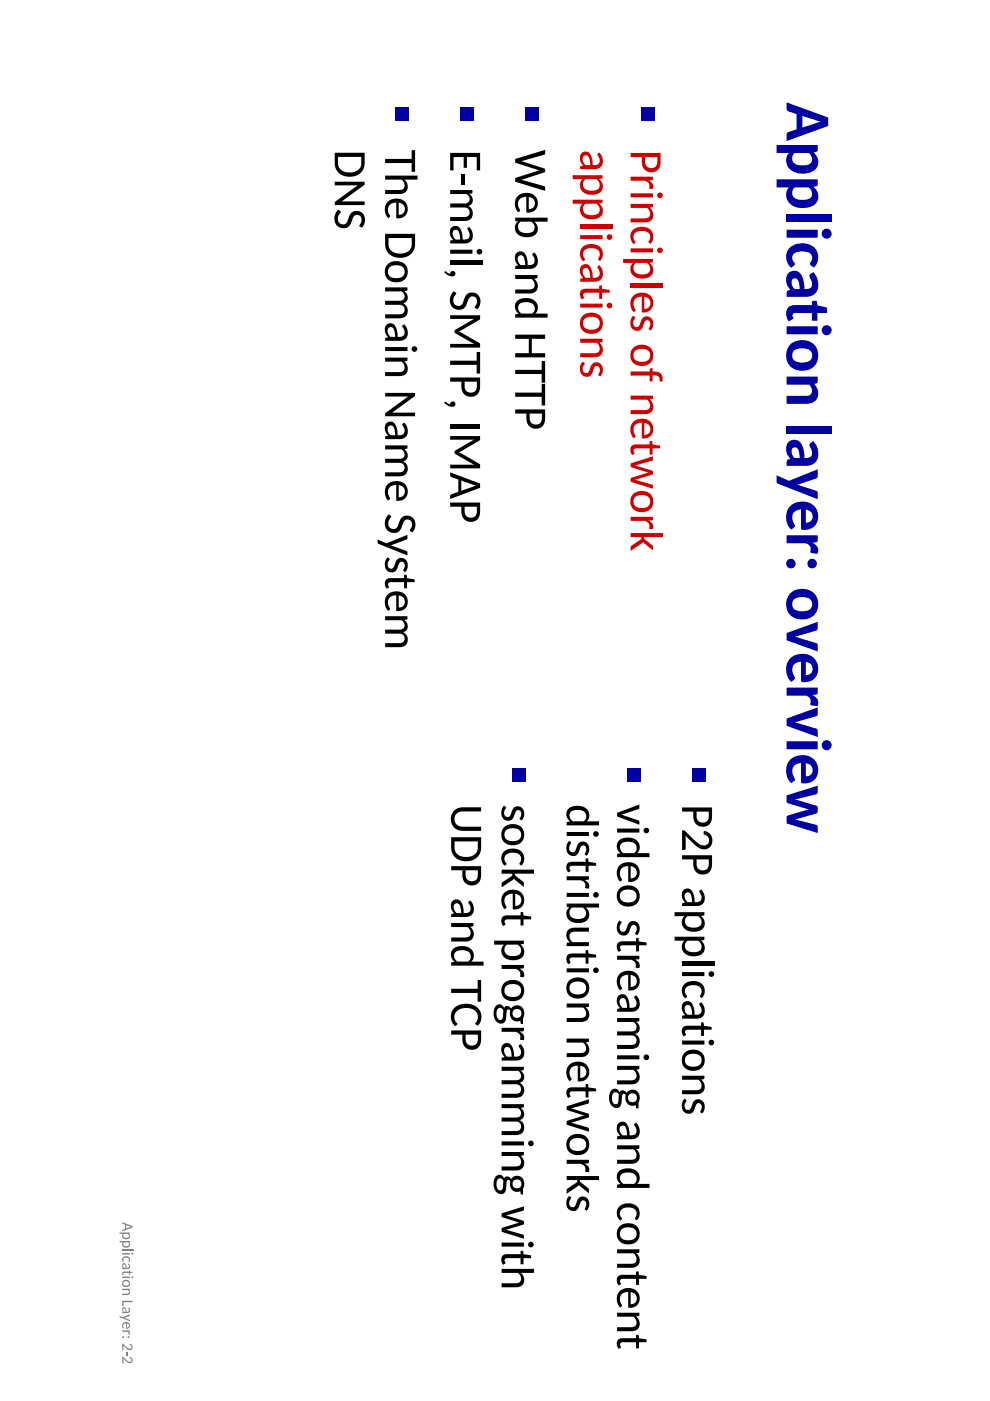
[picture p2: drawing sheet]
<svg xmlns="http://www.w3.org/2000/svg" width="210mm" height="297mm" viewBox="0 0 210 297" stroke-linecap="round" stroke-linejoin="round" font-family="sans-serif">
<g fill="#0000a3">
<path d="M166.8 45.4h9.5v1.7h-9.5z"/>
<path d="M167.4 52.6a4 4 0 0 1 5.7 .4 3 3 0 0 1-.6 3.7l-.6-.4a.58 .58 0 0 1 .2-1 1.34 1.34 0 0 0-1.4-1.9 2.44 2.44 0 0 0-2.7 .9 2.25 2.25 0 0 0 .5 1.7l-.7 .8a2.97 2.97 0 0 1-.4-4.2z"/>
<path d="M167.2 65.1l.9-.4h4l.1-.8 1-.1 .2 1 1.7 .3 .3 .4v.9h-2.1v1.6h-1.2v-1.6h-3.5a.69 .69 0 0 0-.4 1.1l-.9 .7a2.43 2.43 0 0 1-.1-3.1z"/>
<path d="M166.8 79.8h6.6l-.1 1.4-.7 .2a2.36 2.36 0 0 1 .7 2.7 2.36 2.36 0 0 1-2.3 1.5h-4.2v-1.7h4.2a1.2 1.2 0 0 0 1.2-.8 1.2 1.2 0 0 0-.5-1.4l-.2-.2h-4.7z"/>
<path d="M166.8 90.2h9.5v1.7h-9.5z"/>
<path d="M164.6 100.8l2.7 1.1 6.1-2.4v1.5l-.2 .4-4.1 1.4 4.1 1.3 .2 .4v1.3l-8.6-3.3-.1-.3z"/>
<path d="M166.8 113.5h6.6v1a.41 .41 0 0 1-.4 .5l-.7 .1a1.67 1.67 0 0 1 1 2.3l-1.3-.1a.63 .63 0 0 1-.1-.9 1.26 1.26 0 0 0-1-1.2h-4.1z"/>
<path d="M166.8 134.2l6.6-2.4v1.4l-.2 .4-4.7 1.4 4.7 1.4 .2 .4v1.3l-6.6-2.3z"/>
<path d="M166.8 145.8h6.6v1a.41 .41 0 0 1-.4 .5l-.7 .1a1.67 1.67 0 0 1 1 2.3l-1.3-.1a.63 .63 0 0 1-.1-.9 1.26 1.26 0 0 0-1-1.2h-4.1z"/>
<path d="M166.8 152.3l6.6-2.3v1.4l-.2 .4-4.7 1.3 4.7 1.4 .2 .4v1.4l-6.6-2.4z"/>
<path d="M166.8 168.6l6.6-2v1.3l-.2 .4-4.7 1.2 4.7 1.4 .2 .4-.1 1-4.8 1.5 4.7 1.2 .2 .3v1.3l-6.6-2v-1.4l.1-.2 4.6-1.4-4.6-1.4-.1-.3z"/>
<path d="M135.9 22.8h2.8v2.9h-2.8z"/>
<path d="M166.8 21.7l8.8 3.2v1.8l-8.8 3.2 .1-1.7 2-.8v-3.2l-2-.8zM170.1 24.6v2.4l3.9-1.2z"/>
<path d="M164.6 30.7h8.8l-.1 1.3-.8 .3a2.45 2.45 0 0 1 .9 2.9 2.45 2.45 0 0 1-2.5 1.6 3.4 3.4 0 0 1-4.2-2.5l.1-.9 .5-1h-2.7zM168.3 32.6a1.5 1.5 0 0 0-.1 1.8 1.5 1.5 0 0 0 1.6 .7 2.09 2.09 0 0 0 2.3-.9 1.63 1.63 0 0 0-.7-1.8h-2.9z"/>
<path d="M164.6 38h8.8l-.1 1.4-.8 .2a2.45 2.45 0 0 1 .9 2.9 2.45 2.45 0 0 1-2.5 1.6 3.4 3.4 0 0 1-4.2-2.5l.1-.9 .5-1h-2.7zM168.3 39.9a1.5 1.5 0 0 0-.1 1.8 1.5 1.5 0 0 0 1.6 .7 2.09 2.09 0 0 0 2.3-.9 1.63 1.63 0 0 0-.7-1.8h-2.9z"/>
<path d="M166.8 48.7h6.6v1.7h-6.6zM174.2 49.5a1.06 1.06 0 0 1 2.1 0 1.06 1.06 0 0 1-2.1 0z"/>
<path d="M167.1 57.9a1.83 1.83 0 0 1 2-.4 1.83 1.83 0 0 1 1.2 1.6l.3 2.2a1.31 1.31 0 0 0 1.5-.7 1.31 1.31 0 0 0-.3-1.6l-.2-.5 .1-.3 .8-.5a3.3 3.3 0 0 1 0 4.8l-1.3 .4h-4.4v-1.1l.8-.3a2.73 2.73 0 0 1-.5-3.6zM168 59.2a1.68 1.68 0 0 0 .5 2.1h1.1l-.1-.6a1.32 1.32 0 0 0-1.2-1.7z"/>
<path d="M166.8 69.2h6.6v1.7h-6.6zM174.2 70a1.06 1.06 0 0 1 2.1 0 1.06 1.06 0 0 1-2.1 0z"/>
<path d="M167.6 73a3.5 3.5 0 0 1 3.9-.7 3.5 3.5 0 0 1 2 3.4 3.5 3.5 0 0 1-5.9 2 3.5 3.5 0 0 1 0-4.7zM168.3 74.4a1.49 1.49 0 0 0-.2 1.7 1.49 1.49 0 0 0 1.5 .7 2.04 2.04 0 0 0 2.6-1.1 1.48 1.48 0 0 0-1.6-1.8h-1.4z"/>
<path d="M167.1 93.8a1.83 1.83 0 0 1 2-.5 1.83 1.83 0 0 1 1.2 1.6l.3 2.2a1.31 1.31 0 0 0 1.5-.6 1.31 1.31 0 0 0-.3-1.6l-.2-.6 .1-.3 .8-.5a3.3 3.3 0 0 1 0 4.8l-1.3 .5h-4.4v-1.2l.8-.3a2.73 2.73 0 0 1-.5-3.5zM168 95.1a1.68 1.68 0 0 0 .5 2h1.1l-.1-.6a1.32 1.32 0 0 0-1.2-1.6z"/>
<path d="M167.6 107.3a3.4 3.4 0 0 1 3.7-.8 3.4 3.4 0 0 1 2.2 3 2.69 2.69 0 0 1-3.6 2.7l-.1-4.2a1.87 1.87 0 0 0-1.7 1.1 1.87 1.87 0 0 0 .4 2.1v.5l-.7 .6a3.7 3.7 0 0 1-.2-5zM170.8 108.1v2.7a1.4 1.4 0 0 0 1.5-1.4 1.4 1.4 0 0 0-1.5-1.3z"/>
<path d="M166.7 119.5a1.01 1.01 0 0 1 2 0 1.01 1.01 0 0 1-2 0zM171.2 119.5a1.01 1.01 0 0 1 2 0 1.01 1.01 0 0 1-2 0z"/>
<path d="M167.6 125.8a3.5 3.5 0 0 1 3.9-.7 3.5 3.5 0 0 1 2 3.4 3.5 3.5 0 0 1-5.9 2 3.5 3.5 0 0 1 0-4.7zM168.3 127.2a1.49 1.49 0 0 0-.2 1.6 1.49 1.49 0 0 0 1.5 .8 2.04 2.04 0 0 0 2.6-1.1 1.48 1.48 0 0 0-1.6-1.9l-1.4 .1z"/>
<path d="M167.6 139.6a3.4 3.4 0 0 1 3.7-.9 3.4 3.4 0 0 1 2.2 3.1 2.69 2.69 0 0 1-3.6 2.6l-.1-4.1a1.87 1.87 0 0 0-1.7 1.1 1.87 1.87 0 0 0 .4 2.1v.5l-.7 .6a3.7 3.7 0 0 1-.2-5zM170.8 140.3v2.8a1.4 1.4 0 0 0 1.5-1.4 1.4 1.4 0 0 0-1.5-1.4z"/>
<path d="M166.8 157.2h6.6v1.7h-6.6zM174.2 158a1.06 1.06 0 0 1 2.1 0 1.06 1.06 0 0 1-2.1 0z"/>
<path d="M167.6 161a3.4 3.4 0 0 1 3.7-.8 3.4 3.4 0 0 1 2.2 3.1 2.69 2.69 0 0 1-3.6 2.6l-.1-4.1a1.87 1.87 0 0 0-1.7 1.1 1.87 1.87 0 0 0 .4 2.1v.4l-.7 .7a3.7 3.7 0 0 1-.2-5.1zM170.8 161.8v2.8a1.4 1.4 0 0 0 1.5-1.4 1.4 1.4 0 0 0-1.5-1.4z"/>
</g>
<g fill="#c00">
<path d="M133.7 37.5h4.7v.6l-.9 .2a1.29 1.29 0 0 1 .9 1.8l-.6-.1-.2-.2a1.15 1.15 0 0 0-.9-1.5h-3z"/>
<path d="M133.7 43.2h4.7v.7l-.6 .1a1.69 1.69 0 0 1 .7 2 1.69 1.69 0 0 1-1.8 1.2h-3v-.9h3a1.17 1.17 0 0 0 1.1-.9 1.17 1.17 0 0 0-.6-1.3h-3.5z"/>
<path d="M134.1 48.9a2.72 2.72 0 0 1 4.3 .7 2.09 2.09 0 0 1-.5 2.1l-.4-.3a1.7 1.7 0 0 0-.1-2.1 2.19 2.19 0 0 0-3 .6 1.59 1.59 0 0 0 .4 1.4l-.4 .4a2.12 2.12 0 0 1-.3-2.8z"/>
<path d="M133.7 60.1h6.9v.9h-6.9z"/>
<path d="M134.2 67l.3 .2a.45 .45 0 0 1-.1 .7 .86 .86 0 0 0-.1 1.1 .86 .86 0 0 0 1 .3l.5-.9a1.4 1.4 0 0 1 1.7-1.3 1.4 1.4 0 0 1 1 1.9l-.5 1.1-.4-.4a1.11 1.11 0 0 0-.4-1.8 1.95 1.95 0 0 0-1 1.5 1.44 1.44 0 0 1-1.8 .6 1.44 1.44 0 0 1-.7-1.8z"/>
<path d="M133.7 78.8h4l.1-.6 .2-.1h.4v.7a1.63 1.63 0 0 1 1.7 .4 1.63 1.63 0 0 1 .3 1.7l-.5-.1a.93 .93 0 0 0-1.1-1.2h-.4v1.3h-.7v-1.3h-4z"/>
<path d="M133.7 83.9h4.7v.6l-.6 .2a1.69 1.69 0 0 1 .7 2 1.69 1.69 0 0 1-1.8 1.1h-3v-.8h3a1.17 1.17 0 0 0 1.1-1 1.17 1.17 0 0 0-.6-1.3h-3.5z"/>
<path d="M134 94.5l.9-.3h2.8l.1-.6 .5-.1 .1 .7 1.4 .2 .2 .2v.5h-1.6v1.3h-.7v-1.3h-2.8a.67 .67 0 0 0-.4 1.1l-.4 .3a1.54 1.54 0 0 1-.1-2z"/>
<path d="M133.7 98.2l4.7-1.4-.1 .8-3.7 1.1 3.8 1.2v.6l-.1 .1-3.7 1.1 3.7 1.1 .1 .8-4.7-1.5v-.6l.2-.2 3.6-1.1-3.6-1.1-.2-.2z"/>
<path d="M133.7 109.6h4.7v.7l-.9 .1a1.29 1.29 0 0 1 .9 1.8l-.6-.1-.2-.2a1.15 1.15 0 0 0-.9-1.5h-3z"/>
<path d="M133.7 113h6.9v.9h-4.1l.1 .4 1.8 1.4v1l-2.1-1.8-2.6 1.9 .1-1 2-1.4 .2-.3v-.2h-2.3z"/>
<path d="M123 47.6h6.9v.8h-6.9z"/>
<path d="M123.4 52.5a2.72 2.72 0 0 1 4.3 .7 2.09 2.09 0 0 1-.5 2.1l-.4-.3a1.7 1.7 0 0 0-.1-2.1 2.19 2.19 0 0 0-3 .6 1.59 1.59 0 0 0 .4 1.5l-.4 .4a2.12 2.12 0 0 1-.3-2.9z"/>
<path d="M123.3 61.5l.9-.3h2.8l.1-.6 .5-.1 .1 .7 1.4 .2 .2 .2v.5h-1.6v1.3h-.7v-1.3h-2.8a.67 .67 0 0 0-.4 1.1l-.4 .3a1.54 1.54 0 0 1-.1-2z"/>
<path d="M123 71.8h4.7v.7l-.6 .1a1.69 1.69 0 0 1 .7 2 1.69 1.69 0 0 1-1.8 1.1h-3v-.8h3a1.17 1.17 0 0 0 1.1-.9 1.17 1.17 0 0 0-.6-1.3h-3.5z"/>
<path d="M123.5 76.7l.3 .2a.45 .45 0 0 1-.1 .7 .86 .86 0 0 0-.1 1.1 .86 .86 0 0 0 1 .3l.5-.8a1.4 1.4 0 0 1 1.7-1.4 1.4 1.4 0 0 1 1 1.9l-.5 1.1-.4-.3a1.11 1.11 0 0 0-.4-1.9 1.95 1.95 0 0 0-1 1.6 1.44 1.44 0 0 1-1.8 .5 1.44 1.44 0 0 1-.7-1.8z"/>
<path d="M133.7 32.4h6.4v1.8a2.01 2.01 0 0 1-2 2.3 2.01 2.01 0 0 1-2-2.3v-.9h-2.4zM136.8 33.3v.9a1.3 1.3 0 0 0 1.3 1.4 1.3 1.3 0 0 0 1.3-1.4v-.9z"/>
<path d="M133.7 41h4.7v.8h-4.7zM139.3 41.4a.6 .6 0 0 1 1.2 0 .6 .6 0 0 1-1.2 0z"/>
<path d="M133.7 52.7h4.7v.8h-4.7zM139.3 53.1a.6 .6 0 0 1 1.2 0 .6 .6 0 0 1-1.2 0z"/>
<path d="M132.1 54.9h6.3v.7l-.7 .1a1.84 1.84 0 0 1 .7 2.2 1.84 1.84 0 0 1-2 1.2 2.12 2.12 0 0 1-2.2-.7 2.12 2.12 0 0 1-.3-2.3l.3-.4h-2.1zM134.7 55.9a1.4 1.4 0 0 0-.2 1.7 1.4 1.4 0 0 0 1.6 .6 1.29 1.29 0 0 0 1.4-.4 1.29 1.29 0 0 0 .2-1.5l-.6-.6h-2.2z"/>
<path d="M134.3 62.7a2.45 2.45 0 0 1 2.9-.5 2.45 2.45 0 0 1 1.3 2.6 1.87 1.87 0 0 1-2.4 1.4v-3.3a1.68 1.68 0 0 0-1.7 1 1.68 1.68 0 0 0 .4 1.9l-.4 .4a2.57 2.57 0 0 1-.1-3.5zM136.6 62.9v2.6a1.29 1.29 0 0 0 1.3-1.3 1.29 1.29 0 0 0-1.3-1.3z"/>
<path d="M134.3 73.7a2.46 2.46 0 0 1 3-.3 2.46 2.46 0 0 1 1 2.9 2.57 2.57 0 0 1-2.4 1.3 2.57 2.57 0 0 1-2.2-1.6 2.34 2.34 0 0 1 .6-2.3zM134.6 74.4a1.41 1.41 0 0 0-.1 1.7 1.41 1.41 0 0 0 1.6 .6 1.42 1.42 0 0 0 1.8-1.4 1.42 1.42 0 0 0-1.8-1.3l-1 .1z"/>
<path d="M134.3 89.4a2.45 2.45 0 0 1 2.9-.4 2.45 2.45 0 0 1 1.3 2.5 1.87 1.87 0 0 1-2.4 1.4v-3.3a1.68 1.68 0 0 0-1.7 1 1.68 1.68 0 0 0 .4 1.9l-.4 .4a2.57 2.57 0 0 1-.1-3.5zM136.6 89.6v2.6a1.29 1.29 0 0 0 1.3-1.3 1.29 1.29 0 0 0-1.3-1.3z"/>
<path d="M134.3 104.7a2.46 2.46 0 0 1 3-.3 2.46 2.46 0 0 1 1 2.9 2.57 2.57 0 0 1-2.4 1.3 2.57 2.57 0 0 1-2.2-1.6 2.34 2.34 0 0 1 .6-2.3zM134.6 105.4a1.41 1.41 0 0 0-.1 1.7 1.41 1.41 0 0 0 1.6 .6 1.42 1.42 0 0 0 1.8-1.4 1.42 1.42 0 0 0-1.8-1.3l-1 .1z"/>
<path d="M123.3 32.5a1.27 1.27 0 0 1 1.3-.3 1.27 1.27 0 0 1 .8 1.1l.3 1.7a1.2 1.2 0 0 0 1.4-.6 1.2 1.2 0 0 0-.4-1.5v-.3l.4-.2a1.94 1.94 0 0 1 .7 2 1.94 1.94 0 0 1-1.5 1.4h-3.3l.1-.5 .6-.2a1.99 1.99 0 0 1-.4-2.6zM123.7 33.2a1.49 1.49 0 0 0 .5 1.8h.9v-.3a1.47 1.47 0 0 0-.9-1.8z"/>
<path d="M121.4 37.1h6.3v.7l-.7 .1a1.84 1.84 0 0 1 .7 2.3 1.84 1.84 0 0 1-2 1.1 2.12 2.12 0 0 1-2.2-.7 2.12 2.12 0 0 1-.3-2.3l.3-.3h-2.1zM124 38.1a1.4 1.4 0 0 0-.2 1.7 1.4 1.4 0 0 0 1.6 .6 1.29 1.29 0 0 0 1.5-.4 1.29 1.29 0 0 0 .1-1.5l-.6-.5h-2.2z"/>
<path d="M121.4 42.3h6.3v.7l-.7 .2a1.84 1.84 0 0 1 .7 2.2 1.84 1.84 0 0 1-2 1.1 2.12 2.12 0 0 1-2.2-.7 2.12 2.12 0 0 1-.3-2.3l.3-.3h-2.1zM124 43.3a1.4 1.4 0 0 0-.2 1.7 1.4 1.4 0 0 0 1.6 .6 1.29 1.29 0 0 0 1.5-.4 1.29 1.29 0 0 0 .1-1.5l-.6-.5h-2.2z"/>
<path d="M123 49.8h4.7v.9h-4.7zM128.6 50.3a.6 .6 0 0 1 1.2 0 .6 .6 0 0 1-1.2 0z"/>
<path d="M123.3 56.4a1.27 1.27 0 0 1 1.3-.3 1.27 1.27 0 0 1 .8 1.1l.3 1.7a1.2 1.2 0 0 0 1.4-.7 1.2 1.2 0 0 0-.4-1.5v-.2l.4-.3a1.94 1.94 0 0 1 .7 2 1.94 1.94 0 0 1-1.5 1.5h-3.3l.1-.5 .6-.2a1.99 1.99 0 0 1-.4-2.6zM123.7 57a1.49 1.49 0 0 0 .5 1.9h.9v-.4a1.47 1.47 0 0 0-.9-1.7z"/>
<path d="M123 64.4h4.7v.8h-4.7zM128.6 64.8a.6 .6 0 0 1 1.2 0 .6 .6 0 0 1-1.2 0z"/>
<path d="M123.6 66.9a2.46 2.46 0 0 1 3.1-.3 2.46 2.46 0 0 1 .9 2.9 2.57 2.57 0 0 1-2.4 1.3 2.57 2.57 0 0 1-2.2-1.6 2.34 2.34 0 0 1 .6-2.3zM123.9 67.6a1.41 1.41 0 0 0-.1 1.7 1.41 1.41 0 0 0 1.6 .6 1.42 1.42 0 0 0 1.8-1.4 1.42 1.42 0 0 0-1.8-1.3l-1 .1z"/>
</g>
<path d="M111.4 22.8h2.9v2.9h-2.9z" fill="#0000a3"/>
<g fill="#000">
<path d="M109.2 33.7l6.4-1.9-.1 1-5 1.4 4.9 1.5a.52 .52 0 0 1 0 .9l-4.9 1.5 4.9 1.4 .2 .2v.8l-6.4-2v-.8l5.2-1.6-5.2-1.6zM109.2 58.3h4.8l-.1 .7-.6 .1a1.69 1.69 0 0 1 .7 2 1.69 1.69 0 0 1-1.8 1.1h-3v-.8h3a1.17 1.17 0 0 0 1.2-.9 1.17 1.17 0 0 0-.7-1.3h-3.5zM109.2 71h6.4v.8h-2.8v3.1h2.8v.9h-6.4v-.9h2.9v-3.1h-2.9zM109.2 78.4h5.6v-1.8h.8v4.6h-.8v-1.9h-5.6zM109.2 83.2h5.6v-1.8h.8v4.6h-.8v-1.9h-5.6z"/>
<path d="M109.2 46.1h6.9v.9h-2.8a1.86 1.86 0 0 1 .6 2.3 1.86 1.86 0 0 1-2.2 1 2.05 2.05 0 0 1-2.1-.8 2.05 2.05 0 0 1-.1-2.2l.3-.3-.5-.2zM110.2 47.2a1.33 1.33 0 0 0-.3 1.4 1.33 1.33 0 0 0 1.4 .8 1.53 1.53 0 0 0 2.1-1.2l-.2-.7-.5-.5h-2.3z"/>
<path d="M109.5 53.7a1.27 1.27 0 0 1 1.3-.3 1.27 1.27 0 0 1 .9 1.1l.2 1.7a1.2 1.2 0 0 0 1.4-.7 1.2 1.2 0 0 0-.4-1.5v-.2l.4-.3a1.94 1.94 0 0 1 .8 2 1.94 1.94 0 0 1-1.6 1.5h-3.3l.1-.5 .6-.2a1.99 1.99 0 0 1-.4-2.6zM109.9 54.3a1.49 1.49 0 0 0 .5 1.9h1l-.1-.4a1.47 1.47 0 0 0-.8-1.7z"/>
<path d="M109.8 41.5a2.45 2.45 0 0 1 2.9-.4 2.45 2.45 0 0 1 1.3 2.5 1.87 1.87 0 0 1-2.4 1.4v-3.3a1.68 1.68 0 0 0-1.7 1 1.68 1.68 0 0 0 .4 1.9l-.4 .4a2.57 2.57 0 0 1-.1-3.5zM112.1 41.8v2.5a1.29 1.29 0 0 0 1.3-1.3 1.29 1.29 0 0 0-1.3-1.2z"/>
<path d="M109.6 63.8a3 3 0 0 1 4.3 .6 1.8 1.8 0 0 1-.4 2.1h2.6v.8h-6.9l.1-.6 .7-.2a1.83 1.83 0 0 1-.4-2.7zM110.1 64.5a1.34 1.34 0 0 0 .5 2h2.2a1.38 1.38 0 0 0 .4-1.8 1.38 1.38 0 0 0-1.6-.6h-.8z"/>
<path d="M109.2 86.8h6.4v1.8a2.01 2.01 0 0 1-2 2.3 2.01 2.01 0 0 1-2-2.3v-.9h-2.4zM112.3 87.7v.9a1.3 1.3 0 0 0 1.3 1.4 1.3 1.3 0 0 0 1.3-1.4v-.9z"/>
</g>
<path d="M97.6 22.8h2.9v2.9h-2.9z" fill="#0000a3"/>
<g fill="#000">
<path d="M97.9 36.9h.7v2.3h-.7zM95.4 32.4h6.4v3.7h-.7v-2.8h-2.1v2.3h-.7v-2.3h-2.1v2.8h-.8zM95.4 40.3h4.8l-.1 .6-.6 .2a1.44 1.44 0 0 1 .7 1.4 1.44 1.44 0 0 1-.9 1.2 1.66 1.66 0 0 1 .9 1.9 1.66 1.66 0 0 1-1.7 1.3h-3.1v-.9h3.1a1.01 1.01 0 0 0 1.1-1 1.01 1.01 0 0 0-1.1-1h-3.1v-.9h3.1a1.05 1.05 0 0 0 1-.7 1.05 1.05 0 0 0-.5-1.3h-3.6zM94.3 57.6l.2-.1 .9 .6a.57 .57 0 0 1 .6-.6 .57 .57 0 0 1 .6 .6 .57 .57 0 0 1-.7 .5l-1.2-.4-.5-.5zM95.4 55.2h6.9v.9h-6.9zM95.4 66.8h6.4l-.1 .9-4.4 2.6 4.4 2.5 .1 .9h-6.4v-.8h5.1l-3.9-2.2-.2-.3 .2-.5 3.9-2.3h-5.1zM96 61.9l.2-.1 .4 .2a.4 .4 0 0 1-.2 .7 1.19 1.19 0 0 0-.1 1.7 1.19 1.19 0 0 0 1.6 .1l.1-.1a3.3 3.3 0 0 1 1.6-2.3 1.97 1.97 0 0 1 2.2 1.1 1.97 1.97 0 0 1-.6 2.4l-.4-.3a.79 .79 0 0 1 .3-.9 1.03 1.03 0 0 0-.7-1.5 1.03 1.03 0 0 0-1.2 1 1.94 1.94 0 0 1-2.5 1.7 1.94 1.94 0 0 1-1.2-2.8zM95.4 76.5h5.7v-1.9h.7v4.6h-.7v-1.8h-5.7zM95.4 90h6.4v.8h-6.4zM94.3 85.2h.2l.9 .5a.57 .57 0 0 1 .6-.6 .57 .57 0 0 1 .6 .7 .57 .57 0 0 1-.7 .5l-1.2-.4-.5-.5zM95.4 92.5h6.4l-.1 .8-4.4 2.6 4.4 2.5 .1 .9h-6.4v-.8h5.1l-3.9-2.2-.2-.3 .2-.5 3.9-2.3h-5.1z"/>
<path d="M95.7 48.3a1.27 1.27 0 0 1 1.3-.3 1.27 1.27 0 0 1 .9 1.1l.2 1.7a1.2 1.2 0 0 0 1.4-.7 1.2 1.2 0 0 0-.4-1.5v-.2l.4-.3a1.94 1.94 0 0 1 .8 2 1.94 1.94 0 0 1-1.6 1.5h-3.3l.1-.5 .6-.2a1.99 1.99 0 0 1-.4-2.6zM96.1 48.9a1.49 1.49 0 0 0 .5 1.9h1v-.4a1.47 1.47 0 0 0-.9-1.7z"/>
<path d="M95.4 52.9h4.8v.9h-4.8zM101.1 53.4a.6 .6 0 0 1 1.2 0 .6 .6 0 0 1-1.2 0z"/>
<path d="M95.4 80h6.4v1.9a2.01 2.01 0 0 1-2 2.2 2.01 2.01 0 0 1-2-2.2v-1h-2.4zM98.5 80.9v1a1.3 1.3 0 0 0 1.3 1.4 1.3 1.3 0 0 0 1.3-1.4v-1z"/>
<path d="M95.4 100.1l6.4 2.4v.9l-6.4 2.4 .2-.9 1.6-.6v-2.6l-1.6-.6zM97.8 101.9v2.2l3.2-1.1z"/>
<path d="M95.4 106.5h6.4v1.9a2.01 2.01 0 0 1-2 2.3 2.01 2.01 0 0 1-2-2.3v-1h-2.4zM98.5 107.4v1a1.3 1.3 0 0 0 1.3 1.4 1.3 1.3 0 0 0 1.3-1.4v-1z"/>
</g>
<path d="M83.8 22.8h2.9v2.9h-2.9z" fill="#0000a3"/>
<g fill="#000">
<path d="M71 38.5h6.3l-.1 .8-4.8 3.4h4.9v.8h-6.3l.1-.8 4.8-3.4h-4.9zM81.7 37.2h6.8v.9h-2.7a1.67 1.67 0 0 1 .6 1.9 1.67 1.67 0 0 1-1.7 1.1h-3v-.8h3a1.16 1.16 0 0 0 1.1-.9 1.16 1.16 0 0 0-.7-1.3h-3.4zM81.7 33.7h5.6v-1.9h.7v4.6h-.7v-1.8h-5.6zM71.5 44.6l.2-.1 .4 .2a.4 .4 0 0 1-.2 .7 1.19 1.19 0 0 0-.1 1.7 1.19 1.19 0 0 0 1.7 .2v-.2a3.3 3.3 0 0 1 1.6-2.3 1.97 1.97 0 0 1 2.2 1.1 1.97 1.97 0 0 1-.6 2.4l-.4-.2a.79 .79 0 0 1 .3-1 1.03 1.03 0 0 0-.7-1.5 1.03 1.03 0 0 0-1.2 1 1.94 1.94 0 0 1-2.5 1.7 1.94 1.94 0 0 1-1.2-2.7zM81.7 60.9h4.7l-.1 .7-.6 .1a1.44 1.44 0 0 1 .7 1.4 1.44 1.44 0 0 1-.9 1.2 1.66 1.66 0 0 1 .9 2 1.66 1.66 0 0 1-1.7 1.2h-3v-.9h3a1.01 1.01 0 0 0 1.1-1 1.01 1.01 0 0 0-1.1-1h-3v-.8h3a1.05 1.05 0 0 0 1.1-.8 1.05 1.05 0 0 0-.6-1.2h-3.5zM81.7 75.8h4.7l-.1 .7-.6 .1a1.69 1.69 0 0 1 .7 2 1.69 1.69 0 0 1-1.7 1.1h-3v-.8h3a1.17 1.17 0 0 0 1.1-.9 1.17 1.17 0 0 0-.7-1.3h-3.4zM81.7 94.4h4.7l-.1 .7-.6 .1a1.44 1.44 0 0 1 .7 1.4 1.44 1.44 0 0 1-.9 1.2 1.66 1.66 0 0 1 .9 1.9 1.66 1.66 0 0 1-1.7 1.3h-3v-.9h3a1.01 1.01 0 0 0 1.1-1 1.01 1.01 0 0 0-1.1-1h-3v-.8h3a1.05 1.05 0 0 0 1.1-.8 1.05 1.05 0 0 0-.6-1.2h-3.5zM81.7 83.3h6.3l-.1 .8-4.8 3.4h4.9v.8h-6.3l.1-.8 4.7-3.4h-4.8zM80.1 114.4l1.8 .8 4.5-1.8-.1 1-3.5 1.2 3.5 1.3 .1 .9-6.2-2.5zM82.2 109.2l.2-.1 .4 .2a.4 .4 0 0 1-.2 .7 1.19 1.19 0 0 0-.1 1.7 1.19 1.19 0 0 0 1.6 .1l.1-.1a3.3 3.3 0 0 1 1.6-2.3 1.97 1.97 0 0 1 2.2 1.1 1.97 1.97 0 0 1-.6 2.4l-.4-.3a.79 .79 0 0 1 .3-.9 1.03 1.03 0 0 0-.7-1.5 1.03 1.03 0 0 0-1.2 1 1.94 1.94 0 0 1-2.5 1.7 1.94 1.94 0 0 1-1.2-2.8zM81.9 122.9l.9-.3h2.9v-.7h.5l.1 .7 1.5 .2 .1 .2v.4h-1.6v1.3h-.6v-1.3h-2.8a.67 .67 0 0 0-.4 1.1l-.5 .3a1.54 1.54 0 0 1-.1-1.9zM81.7 130.6h4.7l-.1 .7-.6 .1a1.44 1.44 0 0 1 .7 1.4 1.44 1.44 0 0 1-.9 1.2 1.66 1.66 0 0 1 .9 2 1.66 1.66 0 0 1-1.7 1.2h-3v-.8h3a1.01 1.01 0 0 0 1.1-1 1.01 1.01 0 0 0-1.1-1.1h-3v-.8h3a1.05 1.05 0 0 0 1.1-.8 1.05 1.05 0 0 0-.6-1.2h-3.5z"/>
<path d="M82.2 118.2l.3 .2a.45 .45 0 0 1-.2 .7 .86 .86 0 0 0 0 1.1 .86 .86 0 0 0 1 .3l.4-.9a1.4 1.4 0 0 1 1.7-1.3 1.4 1.4 0 0 1 1 1.9l-.5 1.1-.4-.4a1.11 1.11 0 0 0-.3-1.8 1.95 1.95 0 0 0-1 1.5 1.44 1.44 0 0 1-1.9 .6 1.44 1.44 0 0 1-.7-1.8z"/>
<path d="M71 32.4h6.3v2.2a3.1 3.1 0 0 1-4.5 2.7 2.72 2.72 0 0 1-1.8-2.7zM71.7 33.3v1.3a2.39 2.39 0 0 0 3.2 1.9 1.9 1.9 0 0 0 1.7-1.9v-1.3z"/>
<path d="M81.7 49.6h6.3v2.2a3.1 3.1 0 0 1-4.5 2.7 2.72 2.72 0 0 1-1.8-2.7zM82.4 50.5v1.3a2.39 2.39 0 0 0 3.2 1.9 1.9 1.9 0 0 0 1.7-1.9v-1.3z"/>
<path d="M82.2 42.7a2.45 2.45 0 0 1 2.9-.4 2.45 2.45 0 0 1 1.3 2.6 1.87 1.87 0 0 1-2.4 1.3v-3.3a1.68 1.68 0 0 0-1.7 1 1.68 1.68 0 0 0 .4 1.9l-.4 .4a2.57 2.57 0 0 1-.1-3.5zM84.5 43v2.5a1.29 1.29 0 0 0 1.4-1.2 1.29 1.29 0 0 0-1.4-1.3z"/>
<path d="M82.3 56a2.46 2.46 0 0 1 3-.3 2.46 2.46 0 0 1 1 2.8 2.57 2.57 0 0 1-2.4 1.4 2.57 2.57 0 0 1-2.2-1.6 2.34 2.34 0 0 1 .6-2.3zM82.6 56.7a1.41 1.41 0 0 0-.1 1.7 1.41 1.41 0 0 0 1.5 .6 1.42 1.42 0 0 0 1.8-1.4 1.42 1.42 0 0 0-1.8-1.4l-.9 .2z"/>
<path d="M81.9 68.9a1.27 1.27 0 0 1 1.3-.3 1.27 1.27 0 0 1 .9 1.1l.2 1.7a1.2 1.2 0 0 0 1.4-.6 1.2 1.2 0 0 0-.4-1.5v-.3l.4-.2a1.94 1.94 0 0 1 .8 2 1.94 1.94 0 0 1-1.6 1.4l-3.2 .1v-.6l.6-.2a1.99 1.99 0 0 1-.4-2.6zM82.3 69.6a1.49 1.49 0 0 0 .5 1.8h1v-.3a1.47 1.47 0 0 0-.9-1.7z"/>
<path d="M81.7 73.6h4.7v.8h-4.7zM87.3 74a.6 .6 0 0 1 1.2 0 .6 .6 0 0 1-1.2 0z"/>
<path d="M81.9 89.8a1.27 1.27 0 0 1 1.3-.3 1.27 1.27 0 0 1 .9 1.1l.2 1.7a1.2 1.2 0 0 0 1.4-.7 1.2 1.2 0 0 0-.4-1.5v-.2l.4-.3a1.94 1.94 0 0 1 .8 2 1.94 1.94 0 0 1-1.6 1.5h-3.2v-.6l.6-.2a1.99 1.99 0 0 1-.4-2.5zM82.3 90.4a1.49 1.49 0 0 0 .5 1.9h1v-.4a1.47 1.47 0 0 0-.9-1.7z"/>
<path d="M82.2 102.6a2.45 2.45 0 0 1 2.9-.4 2.45 2.45 0 0 1 1.3 2.6 1.87 1.87 0 0 1-2.4 1.3v-3.3a1.68 1.68 0 0 0-1.7 1 1.68 1.68 0 0 0 .4 1.9l-.4 .4a2.57 2.57 0 0 1-.1-3.5zM84.5 102.9v2.5a1.29 1.29 0 0 0 1.4-1.3 1.29 1.29 0 0 0-1.4-1.2z"/>
<path d="M82.2 126a2.45 2.45 0 0 1 2.9-.4 2.45 2.45 0 0 1 1.3 2.5 1.87 1.87 0 0 1-2.4 1.4v-3.3a1.68 1.68 0 0 0-1.7 1 1.68 1.68 0 0 0 .4 1.9l-.4 .4a2.57 2.57 0 0 1-.1-3.5zM84.5 126.2v2.6a1.29 1.29 0 0 0 1.4-1.3 1.29 1.29 0 0 0-1.4-1.3z"/>
</g>
<path d="M146.8 162.8h2.9v2.9h-2.9z" fill="#0000a3"/>
<g fill="#000">
<path d="M144.6 176l.6 .1 2.1 2.1a2.13 2.13 0 0 0 2.8 .7 1.31 1.31 0 0 0-.9-2v-.7a1.98 1.98 0 0 1 1.7 2.9 1.98 1.98 0 0 1-3.4 .2l-2.2-2.1 .1 2.8-.2 .2h-.6zM144.9 217.8l.9-.3h2.8l.1-.7h.5l.1 .7 1.4 .2 .2 .2v.4h-1.6v1.3h-.7v-1.3h-2.8a.67 .67 0 0 0-.4 1.1l-.4 .3a1.54 1.54 0 0 1-.1-1.9zM145 208.8a2.72 2.72 0 0 1 4.3 .7 2.09 2.09 0 0 1-.5 2.1l-.4-.3a1.7 1.7 0 0 0-.1-2.1 2.19 2.19 0 0 0-3 .6 1.59 1.59 0 0 0 .4 1.5l-.4 .4a2.12 2.12 0 0 1-.3-2.9zM144.6 203.8h6.9v.9h-6.9zM144.6 228.1h4.7v.6l-.6 .2a1.69 1.69 0 0 1 .7 2 1.69 1.69 0 0 1-1.8 1.1h-3v-.9h3a1.17 1.17 0 0 0 1.1-.9 1.17 1.17 0 0 0-.6-1.3h-3.5zM145.1 232.9l.3 .2a.45 .45 0 0 1-.1 .8 .86 .86 0 0 0-.1 1 .86 .86 0 0 0 1 .3l.5-.8a1.4 1.4 0 0 1 1.7-1.3 1.4 1.4 0 0 1 1 1.9l-.5 1.1-.4-.4a1.11 1.11 0 0 0-.4-1.8 1.95 1.95 0 0 0-1 1.5 1.44 1.44 0 0 1-1.8 .5 1.44 1.44 0 0 1-.7-1.8z"/>
<path d="M144.6 171.2h6.4v1.8a2.01 2.01 0 0 1-2 2.3 2.01 2.01 0 0 1-2-2.3v-.9h-2.4zM147.7 172.1v.9a1.3 1.3 0 0 0 1.3 1.4 1.3 1.3 0 0 0 1.3-1.4v-.9z"/>
<path d="M143 193.4h6.3v.7l-.7 .1a1.84 1.84 0 0 1 .7 2.2 1.84 1.84 0 0 1-2 1.1 2.12 2.12 0 0 1-2.2-.6 2.12 2.12 0 0 1-.3-2.3l.3-.4h-2.1zM145.6 194.4a1.4 1.4 0 0 0-.2 1.7 1.4 1.4 0 0 0 1.6 .6 1.29 1.29 0 0 0 1.5-.4 1.29 1.29 0 0 0 .1-1.5l-.6-.6h-2.2z"/>
<path d="M143 198.6h6.3v.7l-.7 .1a1.84 1.84 0 0 1 .7 2.2 1.84 1.84 0 0 1-2 1.2 2.12 2.12 0 0 1-2.2-.7 2.12 2.12 0 0 1-.3-2.3l.3-.4h-2.1zM145.6 199.6a1.4 1.4 0 0 0-.2 1.7 1.4 1.4 0 0 0 1.6 .6 1.29 1.29 0 0 0 1.5-.4 1.29 1.29 0 0 0 .1-1.5l-.6-.6h-2.2z"/>
<path d="M144.9 188.8a1.27 1.27 0 0 1 1.3-.3 1.27 1.27 0 0 1 .8 1.1l.3 1.7a1.2 1.2 0 0 0 1.4-.7 1.2 1.2 0 0 0-.4-1.5v-.2l.4-.3a1.94 1.94 0 0 1 .7 2 1.94 1.94 0 0 1-1.5 1.5h-3.3l.1-.6 .6-.2a1.99 1.99 0 0 1-.4-2.5zM145.3 189.4a1.49 1.49 0 0 0 .5 1.9h.9v-.4a1.47 1.47 0 0 0-.9-1.7z"/>
<path d="M144.6 181.3h6.4v1.9a2.01 2.01 0 0 1-2 2.2 2.01 2.01 0 0 1-2-2.2v-1h-2.4zM147.7 182.2v1a1.3 1.3 0 0 0 1.3 1.4 1.3 1.3 0 0 0 1.3-1.4v-1z"/>
<path d="M144.9 212.6a1.27 1.27 0 0 1 1.3-.3 1.27 1.27 0 0 1 .8 1.2l.3 1.7a1.2 1.2 0 0 0 1.4-.7 1.2 1.2 0 0 0-.4-1.5v-.3l.4-.2a1.94 1.94 0 0 1 .7 2 1.94 1.94 0 0 1-1.5 1.5h-3.3l.1-.6 .6-.2a1.99 1.99 0 0 1-.4-2.6zM145.3 213.3a1.49 1.49 0 0 0 .5 1.9h.9v-.4a1.47 1.47 0 0 0-.9-1.7z"/>
<path d="M144.6 206.1h4.7v.9h-4.7zM150.2 206.5a.6 .6 0 0 1 1.2 0 .6 .6 0 0 1-1.2 0z"/>
<path d="M144.6 220.6h4.7v.9h-4.7zM150.2 221a.6 .6 0 0 1 1.2 0 .6 .6 0 0 1-1.2 0z"/>
<path d="M145.2 223.2a2.46 2.46 0 0 1 3.1-.4 2.46 2.46 0 0 1 .9 2.9 2.57 2.57 0 0 1-2.3 1.3 2.57 2.57 0 0 1-2.3-1.6 2.34 2.34 0 0 1 .6-2.2zM145.5 223.9a1.41 1.41 0 0 0-.1 1.7 1.41 1.41 0 0 0 1.6 .6 1.42 1.42 0 0 0 1.8-1.4 1.42 1.42 0 0 0-1.8-1.4l-1 .2z"/>
</g>
<path d="M133 162.8h2.9v2.9h-2.9z" fill="#0000a3"/>
<g fill="#000">
<path d="M130.8 172.3l4.8-1.7-.1 .9-3.8 1.2 3.7 1.3 .1 .1 .1 .8-4.8-1.8zM120.4 183l.9-.3h2.9v-.7h.5l.1 .7 1.4 .2 .2 .2v.5h-1.6v1.3h-.6v-1.3h-2.9a.67 .67 0 0 0-.3 1.1l-.5 .3a1.54 1.54 0 0 1-.1-2zM120.1 185.8h4.8l-.1 .7-.9 .1a1.29 1.29 0 0 1 .9 1.8l-.6-.1-.1-.2a1.15 1.15 0 0 0-1-1.5h-3zM120.6 178.3l.4 .2a.45 .45 0 0 1-.2 .7 .86 .86 0 0 0 0 1.1 .86 .86 0 0 0 1 .3l.4-.8a1.4 1.4 0 0 1 1.7-1.4 1.4 1.4 0 0 1 1 1.9l-.5 1.1-.4-.3a1.11 1.11 0 0 0-.4-1.9 1.95 1.95 0 0 0-.9 1.6 1.44 1.44 0 0 1-1.9 .5 1.44 1.44 0 0 1-.7-1.8zM120.4 197.2l.5-.3 .7-.2h3.3v.8h-3a1.17 1.17 0 0 0-1.2 1 1.17 1.17 0 0 0 .7 1.2h3.5v.9h-4.8l.1-.7 .6-.1a1.87 1.87 0 0 1-.4-2.6zM131.3 195.2l.4 .2a.45 .45 0 0 1-.2 .7 .86 .86 0 0 0-.1 1.1 .86 .86 0 0 0 1.1 .3l.4-.9a1.4 1.4 0 0 1 1.7-1.3 1.4 1.4 0 0 1 1 1.9l-.5 1.1-.4-.4a1.11 1.11 0 0 0-.4-1.8 1.95 1.95 0 0 0-1 1.5 1.44 1.44 0 0 1-1.8 .6 1.44 1.44 0 0 1-.7-1.8zM120.4 202.5l.9-.3h2.9v-.7l.5-.1 .1 .8 1.4 .2 .2 .2v.4h-1.6v1.3h-.6v-1.3h-2.9a.67 .67 0 0 0-.3 1.1l-.5 .3a1.54 1.54 0 0 1-.1-1.9zM120.1 212.8h4.8l-.1 .6-.6 .2a1.69 1.69 0 0 1 .7 1.9 1.69 1.69 0 0 1-1.7 1.2h-3.1v-.9h3.1a1.17 1.17 0 0 0 1.1-.9 1.17 1.17 0 0 0-.7-1.3h-3.5zM131.1 199.9l.9-.3h2.9v-.7h.5l.1 .7 1.4 .2 .2 .2v.4h-1.6v1.3h-.6v-1.3h-2.9a.67 .67 0 0 0-.3 1.1l-.5 .3a1.54 1.54 0 0 1-.1-1.9zM130.8 202.6h4.8l-.1 .7-.9 .1a1.29 1.29 0 0 1 .9 1.9l-.6-.1-.1-.2a1.15 1.15 0 0 0-1-1.5h-3zM130.8 215.8h4.8l-.1 .7-.6 .1a1.44 1.44 0 0 1 .7 1.4 1.44 1.44 0 0 1-.9 1.2 1.66 1.66 0 0 1 .9 2 1.66 1.66 0 0 1-1.8 1.2h-3v-.9h3a1.01 1.01 0 0 0 1.2-1 1.01 1.01 0 0 0-1.2-1h-3v-.8h3a1.05 1.05 0 0 0 1.1-.8 1.05 1.05 0 0 0-.5-1.2h-3.6zM120.4 230.8l.9-.3h2.9v-.6l.5-.1 .1 .8 1.4 .2 .2 .2v.4h-1.6v1.3h-.6v-1.3h-2.9a.67 .67 0 0 0-.3 1.1l-.5 .3a1.54 1.54 0 0 1-.1-2z"/>
<path d="M120.1 220.2h4.8l-.1 .7-.6 .1a1.69 1.69 0 0 1 .7 2 1.69 1.69 0 0 1-1.7 1.1h-3.1v-.8h3.1a1.17 1.17 0 0 0 1.1-1 1.17 1.17 0 0 0-.7-1.2h-3.5zM120.1 234.6l4.8-1.5-.1 .9-3.8 1 3.8 1.2 .1 .6-.2 .2-3.7 1.1 3.8 1 .1 .8-4.8-1.4v-.7l.2-.2 3.6-1.1-3.6-1.1-.2-.2zM130.8 226h4.8l-.1 .6-.6 .2a1.69 1.69 0 0 1 .7 2 1.69 1.69 0 0 1-1.8 1.1h-3v-.8h3a1.17 1.17 0 0 0 1.2-1 1.17 1.17 0 0 0-.7-1.3h-3.5zM120.1 245.9h4.8l-.1 .7-.9 .1a1.29 1.29 0 0 1 .9 1.8h-.6l-.1-.3a1.15 1.15 0 0 0-1-1.4h-3zM120.6 253.6l.4 .2a.45 .45 0 0 1-.2 .7 .86 .86 0 0 0 0 1.1 .86 .86 0 0 0 1 .3l.4-.9a1.4 1.4 0 0 1 1.7-1.3 1.4 1.4 0 0 1 1 1.9l-.5 1.1-.4-.4a1.11 1.11 0 0 0-.4-1.8 1.95 1.95 0 0 0-.9 1.5 1.44 1.44 0 0 1-1.9 .6 1.44 1.44 0 0 1-.7-1.8zM120.1 249.3h6.9v.9h-4v.4l1.8 1.4 .1 1-2.1-1.8-2.7 1.9 .1-1 2-1.4 .2-.3v-.2h-2.3zM130.8 242.8h4.8l-.1 .7-.6 .1a1.69 1.69 0 0 1 .7 2 1.69 1.69 0 0 1-1.8 1.1h-3v-.8h3a1.17 1.17 0 0 0 1.2-.9 1.17 1.17 0 0 0-.7-1.3h-3.5zM131.2 255.9a2.72 2.72 0 0 1 4.4 .7 2.09 2.09 0 0 1-.6 2.1l-.4-.3a1.7 1.7 0 0 0-.1-2.1 2.19 2.19 0 0 0-3 .6 1.59 1.59 0 0 0 .4 1.5l-.4 .4a2.12 2.12 0 0 1-.3-2.9zM131.1 270.6l.9-.3h2.9v-.7h.5l.1 .7 1.4 .2 .2 .2v.4h-1.6v1.3h-.6v-1.3h-2.9a.67 .67 0 0 0-.3 1.1l-.5 .3a1.54 1.54 0 0 1-.1-1.9zM130.8 264.9h4.8l-.1 .6-.6 .2a1.69 1.69 0 0 1 .7 2 1.69 1.69 0 0 1-1.8 1.1h-3v-.9h3a1.17 1.17 0 0 0 1.2-.9 1.17 1.17 0 0 0-.7-1.3h-3.5zM130.8 278.3h4.8l-.1 .7-.6 .1a1.69 1.69 0 0 1 .7 2 1.69 1.69 0 0 1-1.8 1.1h-3v-.8h3a1.17 1.17 0 0 0 1.2-.9 1.17 1.17 0 0 0-.7-1.3h-3.5zM131.1 284l.9-.3h2.9v-.6l.5-.1 .1 .8 1.4 .2 .2 .1v.5h-1.6v1.3h-.6v-1.3h-2.9a.67 .67 0 0 0-.3 1.1l-.5 .3a1.54 1.54 0 0 1-.1-2z"/>
<path d="M120.5 171.5a3 3 0 0 1 4.3 .5 1.8 1.8 0 0 1-.4 2.1h2.6v.9h-6.9l.1-.7 .7-.1a1.83 1.83 0 0 1-.4-2.7zM121 172.1a1.34 1.34 0 0 0 .5 2h2.2a1.38 1.38 0 0 0 .4-1.7 1.38 1.38 0 0 0-1.6-.7l-.8 .1z"/>
<path d="M120.1 176.4h4.8v.8h-4.8zM125.8 176.8a.6 .6 0 0 1 1.1 0 .6 .6 0 0 1-1.1 0z"/>
<path d="M130.8 175.7h4.8v.8h-4.8zM136.4 176.1a.6 .6 0 0 1 1.2 0 .6 .6 0 0 1-1.2 0z"/>
<path d="M120.1 191.6h6.9v.8h-2.8a1.86 1.86 0 0 1 .6 2.3 1.86 1.86 0 0 1-2.2 1 2.05 2.05 0 0 1-2.1-.8 2.05 2.05 0 0 1-.1-2.2l.3-.3-.5-.1zM121.1 192.6a1.33 1.33 0 0 0-.2 1.5 1.33 1.33 0 0 0 1.3 .7 1.53 1.53 0 0 0 2.1-1.1l-.2-.7-.5-.6h-2.3z"/>
<path d="M120.1 189.3h4.8v.9h-4.8zM125.8 189.7a.6 .6 0 0 1 1.1 0 .6 .6 0 0 1-1.1 0z"/>
<path d="M131.2 178.2a3 3 0 0 1 4.3 .6 1.8 1.8 0 0 1-.4 2.1h2.6v.8h-6.9l.1-.6 .7-.2a1.83 1.83 0 0 1-.4-2.7zM131.7 178.9a1.34 1.34 0 0 0 .5 2h2.2a1.38 1.38 0 0 0 .4-1.8 1.38 1.38 0 0 0-1.6-.6h-.8z"/>
<path d="M131.4 183.4a2.45 2.45 0 0 1 2.9-.4 2.45 2.45 0 0 1 1.3 2.6 1.87 1.87 0 0 1-2.4 1.3v-3.3a1.68 1.68 0 0 0-1.7 1 1.68 1.68 0 0 0 .4 1.9l-.4 .4a2.57 2.57 0 0 1-.1-3.5zM133.7 183.7v2.5a1.29 1.29 0 0 0 1.3-1.3 1.29 1.29 0 0 0-1.3-1.2z"/>
<path d="M131.4 188.3a2.46 2.46 0 0 1 3.1-.3 2.46 2.46 0 0 1 1 2.9 2.57 2.57 0 0 1-2.4 1.3 2.57 2.57 0 0 1-2.3-1.6 2.34 2.34 0 0 1 .6-2.3zM131.8 189.1a1.41 1.41 0 0 0-.2 1.6 1.41 1.41 0 0 0 1.6 .6 1.42 1.42 0 0 0 1.8-1.3 1.42 1.42 0 0 0-1.8-1.4l-1 .1z"/>
<path d="M120.1 205.3h4.8v.9h-4.8zM125.8 205.7a.6 .6 0 0 1 1.1 0 .6 .6 0 0 1-1.1 0z"/>
<path d="M120.7 207.8a2.46 2.46 0 0 1 3.1-.3 2.46 2.46 0 0 1 1 2.9 2.57 2.57 0 0 1-2.4 1.3 2.57 2.57 0 0 1-2.2-1.6 2.34 2.34 0 0 1 .5-2.3zM121.1 208.6a1.41 1.41 0 0 0-.2 1.6 1.41 1.41 0 0 0 1.6 .6 1.42 1.42 0 0 0 1.8-1.3 1.42 1.42 0 0 0-1.8-1.4l-1 .2z"/>
<path d="M131.1 211.2a1.27 1.27 0 0 1 1.3-.3 1.27 1.27 0 0 1 .9 1.1l.2 1.7a1.2 1.2 0 0 0 1.4-.7 1.2 1.2 0 0 0-.4-1.5v-.2l.4-.3a1.94 1.94 0 0 1 .8 2 1.94 1.94 0 0 1-1.6 1.5h-3.3l.1-.6 .6-.2a1.99 1.99 0 0 1-.4-2.5zM131.5 211.8a1.49 1.49 0 0 0 .5 1.9h1l-.1-.4a1.47 1.47 0 0 0-.8-1.7z"/>
<path d="M131.4 206.5a2.45 2.45 0 0 1 2.9-.5 2.45 2.45 0 0 1 1.3 2.6 1.87 1.87 0 0 1-2.4 1.3v-3.2a1.68 1.68 0 0 0-1.7 .9 1.68 1.68 0 0 0 .4 2l-.4 .4a2.57 2.57 0 0 1-.1-3.5zM133.7 206.7v2.6a1.29 1.29 0 0 0 1.3-1.3 1.29 1.29 0 0 0-1.3-1.3z"/>
<path d="M120.7 225.7a2.45 2.45 0 0 1 2.9-.4 2.45 2.45 0 0 1 1.3 2.6 1.87 1.87 0 0 1-2.4 1.3v-3.3a1.68 1.68 0 0 0-1.7 1 1.68 1.68 0 0 0 .4 1.9l-.4 .4a2.57 2.57 0 0 1-.1-3.5zM123 226v2.5a1.29 1.29 0 0 0 1.4-1.3 1.29 1.29 0 0 0-1.4-1.2z"/>
<path d="M130.8 223.7h4.8v.9h-4.8zM136.4 224.2a.6 .6 0 0 1 1.2 0 .6 .6 0 0 1-1.2 0z"/>
<path d="M129.6 231.2a1 1 0 0 1 1.8 .4 .8 .8 0 0 1 .7-.4 .8 .8 0 0 1 .7 .5 1.59 1.59 0 0 1 2.2-.4 1.59 1.59 0 0 1 .5 2.2l-.1 .3v1.2l-.5-.1-.1-.6a1.61 1.61 0 0 1-1.8-.3 1.61 1.61 0 0 1-.3-1.8 .43 .43 0 0 0-.6-.3 .43 .43 0 0 0-.2 .6l-.1 .9a1.25 1.25 0 0 1-.9 1.5 1.25 1.25 0 0 1-1.5-1 2.89 2.89 0 0 1 .2-2.7zM130.1 231.7l-.4 1.1a.95 .95 0 0 0 1.2 1.2l.2-.4 .1-.7a.83 .83 0 0 0-.1-1 .83 .83 0 0 0-.9-.3zM133.2 232.8a.96 .96 0 0 0 1.9 0 .96 .96 0 0 0-1.9 0z"/>
<path d="M120.7 241a2.46 2.46 0 0 1 3.1-.3 2.46 2.46 0 0 1 1 2.9 2.57 2.57 0 0 1-2.4 1.3 2.57 2.57 0 0 1-2.2-1.6 2.34 2.34 0 0 1 .5-2.3zM121.1 241.8a1.41 1.41 0 0 0-.2 1.6 1.41 1.41 0 0 0 1.6 .6 1.42 1.42 0 0 0 1.8-1.3 1.42 1.42 0 0 0-1.8-1.4l-1 .1z"/>
<path d="M131.1 238.2a1.27 1.27 0 0 1 1.3-.3 1.27 1.27 0 0 1 .9 1.1l.2 1.7a1.2 1.2 0 0 0 1.4-.7 1.2 1.2 0 0 0-.4-1.4v-.3l.4-.3a1.94 1.94 0 0 1 .8 2 1.94 1.94 0 0 1-1.6 1.5h-3.3l.1-.5 .6-.2a1.99 1.99 0 0 1-.4-2.6zM131.5 238.9a1.49 1.49 0 0 0 .5 1.8h1l-.1-.3a1.47 1.47 0 0 0-.8-1.8z"/>
<path d="M131.2 248.4a3 3 0 0 1 4.3 .5 1.8 1.8 0 0 1-.4 2.1h2.6v.9h-6.9l.1-.7 .7-.2a1.83 1.83 0 0 1-.4-2.6zM131.7 249a1.34 1.34 0 0 0 .5 2h2.2a1.38 1.38 0 0 0 .4-1.7 1.38 1.38 0 0 0-1.6-.7l-.8 .1z"/>
<path d="M131.4 260a2.46 2.46 0 0 1 3.1-.4 2.46 2.46 0 0 1 1 2.9 2.57 2.57 0 0 1-2.4 1.3 2.57 2.57 0 0 1-2.3-1.6 2.34 2.34 0 0 1 .6-2.2zM131.8 260.7a1.41 1.41 0 0 0-.2 1.7 1.41 1.41 0 0 0 1.6 .6 1.42 1.42 0 0 0 1.8-1.4 1.42 1.42 0 0 0-1.8-1.4l-1 .2z"/>
<path d="M131.4 273.7a2.45 2.45 0 0 1 2.9-.4 2.45 2.45 0 0 1 1.3 2.5 1.87 1.87 0 0 1-2.4 1.4v-3.3a1.68 1.68 0 0 0-1.7 1 1.68 1.68 0 0 0 .4 1.9l-.4 .4a2.57 2.57 0 0 1-.1-3.5zM133.7 273.9v2.6a1.29 1.29 0 0 0 1.3-1.3 1.29 1.29 0 0 0-1.3-1.3z"/>
</g>
<path d="M108.5 162.8h2.9v2.9h-2.9z" fill="#0000a3"/>
<g fill="#000">
<path d="M96.3 171.8l.8-.5 .8-.1h4.1v.8h-3.8a1.63 1.63 0 0 0-1.8 1.7 1.63 1.63 0 0 0 1.8 1.6h3.8v.9h-3.8a2.51 2.51 0 0 1-2.5-1.6 2.51 2.51 0 0 1 .6-2.8zM106.9 170.8l.3 .2a.45 .45 0 0 1-.2 .8 .86 .86 0 0 0 0 1 .86 .86 0 0 0 1 .3l.4-.8a1.4 1.4 0 0 1 1.7-1.3 1.4 1.4 0 0 1 1 1.8l-.5 1.2-.4-.4a1.11 1.11 0 0 0-.4-1.8 1.95 1.95 0 0 0-.9 1.5 1.44 1.44 0 0 1-1.9 .5 1.44 1.44 0 0 1-.7-1.8zM95.7 195.7h4.7l-.1 .7-.6 .1a1.69 1.69 0 0 1 .7 2 1.69 1.69 0 0 1-1.7 1.1h-3v-.8h3a1.17 1.17 0 0 0 1.1-1 1.17 1.17 0 0 0-.7-1.2h-3.4zM106.6 194.4l.9-.3h2.9v-.7h.5l.1 .7 1.5 .2 .1 .2v.4h-1.6v1.3h-.6v-1.3h-2.8a.67 .67 0 0 0-.4 1.1l-.5 .3a1.54 1.54 0 0 1-.1-1.9zM106.7 180.7a2.72 2.72 0 0 1 4.4 .7 2.09 2.09 0 0 1-.6 2.1l-.4-.3a1.7 1.7 0 0 0-.1-2.1 2.19 2.19 0 0 0-3 .6 1.59 1.59 0 0 0 .4 1.5l-.4 .4a2.12 2.12 0 0 1-.3-2.9zM106.4 184.4h6.8v.8h-4v.4l1.8 1.5 .1 .9-2.1-1.7-2.6 1.8v-1l2.1-1.3 .1-.3v-.3h-2.2zM96.3 213.7a3.6 3.6 0 0 1 5.6 1 2.62 2.62 0 0 1-.6 2.8l-.4-.3a.37 .37 0 0 1 .1-.6 1.9 1.9 0 0 0 0-2.1 1.9 1.9 0 0 0-1.9-.8 2.13 2.13 0 0 0-2.7 2.5l.6 .9-.5 .5a2.64 2.64 0 0 1-.2-3.9zM95.7 209.6h5.6v-1.8h.7v4.6h-.7v-1.9h-5.6zM106.4 204.6h4.7l-.1 .7-.8 .1a1.29 1.29 0 0 1 .8 1.8l-.6-.1-.1-.2a1.15 1.15 0 0 0-1-1.5h-2.9zM106.4 217.9h4.7l-.1 .7-.8 .1a1.29 1.29 0 0 1 .8 1.8h-.6l-.1-.2a1.15 1.15 0 0 0-1-1.5h-2.9zM106.4 226.2h4.7l-.1 .6-.6 .2a1.44 1.44 0 0 1 .7 1.4 1.44 1.44 0 0 1-.9 1.2 1.66 1.66 0 0 1 .9 1.9 1.66 1.66 0 0 1-1.7 1.3h-3v-.9h3a1.01 1.01 0 0 0 1.1-1 1.01 1.01 0 0 0-1.1-1h-3v-.9h3a1.05 1.05 0 0 0 1.1-.8 1.05 1.05 0 0 0-.6-1.2h-3.5zM106.4 234.1h4.7l-.1 .7-.6 .1a1.44 1.44 0 0 1 .7 1.4 1.44 1.44 0 0 1-.9 1.2 1.66 1.66 0 0 1 .9 1.9 1.66 1.66 0 0 1-1.7 1.3h-3v-.9h3a1.01 1.01 0 0 0 1.1-1 1.01 1.01 0 0 0-1.1-1h-3v-.9h3a1.05 1.05 0 0 0 1.1-.7 1.05 1.05 0 0 0-.6-1.3h-3.5z"/>
<path d="M106.4 244.2h4.7l-.1 .7-.6 .1a1.69 1.69 0 0 1 .7 2 1.69 1.69 0 0 1-1.7 1.2h-3v-.9h3a1.17 1.17 0 0 0 1.1-.9 1.17 1.17 0 0 0-.7-1.3h-3.4zM106.4 257.3l4.7-1.5-.1 .9-3.7 1 3.7 1.2 .1 .6-.2 .2-3.6 1 3.7 1.1 .1 .8-4.7-1.4v-.7l.1-.2 3.6-1.1-3.6-1.1-.1-.2zM106.6 266.2l.9-.3h2.9v-.7h.5l.1 .7 1.5 .2 .1 .2v.4h-1.6v1.3h-.6v-1.3h-2.8a.67 .67 0 0 0-.4 1.2l-.5 .3a1.54 1.54 0 0 1-.1-2zM106.4 269h6.8v.9h-2.7a1.67 1.67 0 0 1 .6 1.9 1.67 1.67 0 0 1-1.7 1.1h-3v-.8h3a1.16 1.16 0 0 0 1.1-.9 1.16 1.16 0 0 0-.7-1.3h-3.4z"/>
<path d="M106.9 175.3a2.46 2.46 0 0 1 3.1-.3 2.46 2.46 0 0 1 1 2.9 2.57 2.57 0 0 1-2.4 1.3 2.57 2.57 0 0 1-2.2-1.6 2.34 2.34 0 0 1 .5-2.3zM107.3 176.1a1.41 1.41 0 0 0-.1 1.6 1.41 1.41 0 0 0 1.5 .6 1.42 1.42 0 0 0 1.8-1.3 1.42 1.42 0 0 0-1.8-1.4l-.9 .1z"/>
<path d="M95.9 191.1a1.27 1.27 0 0 1 1.4-.3 1.27 1.27 0 0 1 .8 1.1l.2 1.7a1.2 1.2 0 0 0 1.4-.7 1.2 1.2 0 0 0-.4-1.5v-.2l.4-.3a1.94 1.94 0 0 1 .8 2 1.94 1.94 0 0 1-1.6 1.5h-3.2v-.6l.6-.2a1.99 1.99 0 0 1-.4-2.5zM96.3 191.7a1.49 1.49 0 0 0 .5 1.9h1v-.4a1.47 1.47 0 0 0-.9-1.7z"/>
<path d="M95.7 183.6h6.3v1.9a2.01 2.01 0 0 1-2 2.2 2.01 2.01 0 0 1-2-2.2v-1h-2.3zM98.7 184.5v1a1.3 1.3 0 0 0 1.3 1.4 1.3 1.3 0 0 0 1.3-1.4v-1z"/>
<path d="M95.7 177.5h6.3v2.2a3.1 3.1 0 0 1-4.5 2.7 2.72 2.72 0 0 1-1.8-2.7zM96.4 178.4v1.3a2.39 2.39 0 0 0 3.2 1.9 1.9 1.9 0 0 0 1.7-1.9v-1.3z"/>
<path d="M104.8 199.4h6.3l-.1 .7-.6 .1a1.84 1.84 0 0 1 .6 2.2 1.84 1.84 0 0 1-2 1.2 2.12 2.12 0 0 1-2.2-.7 2.12 2.12 0 0 1-.3-2.3l.3-.3h-2zM107.3 200.4a1.4 1.4 0 0 0-.1 1.7 1.4 1.4 0 0 0 1.6 .6 1.29 1.29 0 0 0 1.4-.4 1.29 1.29 0 0 0 .1-1.5l-.5-.5h-2.3z"/>
<path d="M106.9 189.3a2.45 2.45 0 0 1 2.9-.5 2.45 2.45 0 0 1 1.3 2.6 1.87 1.87 0 0 1-2.4 1.3v-3.2a1.68 1.68 0 0 0-1.7 1 1.68 1.68 0 0 0 .4 1.9l-.4 .4a2.57 2.57 0 0 1-.1-3.5zM109.2 189.5v2.6a1.29 1.29 0 0 0 1.4-1.3 1.29 1.29 0 0 0-1.4-1.3z"/>
<path d="M96 201.2a3 3 0 0 1 4.3 .6 1.8 1.8 0 0 1-.4 2.1h2.6v.8h-6.8v-.6l.7-.2a1.83 1.83 0 0 1-.4-2.7zM96.6 201.9a1.34 1.34 0 0 0 .4 2h2.3a1.38 1.38 0 0 0 .4-1.8 1.38 1.38 0 0 0-1.7-.6h-.8z"/>
<path d="M95.7 218.5h6.3v1.8a2.01 2.01 0 0 1-2 2.3 2.01 2.01 0 0 1-2-2.3v-.9h-2.3zM98.7 219.4v.9a1.3 1.3 0 0 0 1.3 1.4 1.3 1.3 0 0 0 1.3-1.4v-.9z"/>
<path d="M106.9 208.4a2.46 2.46 0 0 1 3.1-.3 2.46 2.46 0 0 1 1 2.8 2.57 2.57 0 0 1-2.4 1.4 2.57 2.57 0 0 1-2.2-1.6 2.34 2.34 0 0 1 .5-2.3zM107.3 209.1a1.41 1.41 0 0 0-.1 1.7 1.41 1.41 0 0 0 1.5 .6 1.42 1.42 0 0 0 1.8-1.4 1.42 1.42 0 0 0-1.8-1.4l-.9 .2z"/>
<path d="M105.2 213.3a1 1 0 0 1 1.7 .4 .8 .8 0 0 1 .8-.4 .8 .8 0 0 1 .7 .6 1.59 1.59 0 0 1 2.1-.5 1.59 1.59 0 0 1 .5 2.2l-.1 .3v1.2h-.5l-.1-.7a1.61 1.61 0 0 1-1.8-.3 1.61 1.61 0 0 1-.3-1.8 .43 .43 0 0 0-.6-.3 .43 .43 0 0 0-.2 .6l-.1 .9a1.25 1.25 0 0 1-.9 1.5 1.25 1.25 0 0 1-1.5-1 2.89 2.89 0 0 1 .3-2.7zM105.6 213.8l-.3 1.1a.95 .95 0 0 0 1.1 1.3l.2-.5 .1-.7a.83 .83 0 0 0-.1-1 .83 .83 0 0 0-.9-.3zM108.7 214.9a.96 .96 0 0 0 1.9 0 .96 .96 0 0 0-1.9 0z"/>
<path d="M106.6 221.5a1.27 1.27 0 0 1 1.3-.3 1.27 1.27 0 0 1 .9 1.1l.2 1.7a1.2 1.2 0 0 0 1.4-.6 1.2 1.2 0 0 0-.4-1.5v-.3l.4-.2a1.94 1.94 0 0 1 .8 2 1.94 1.94 0 0 1-1.6 1.5h-3.2v-.6l.6-.2a1.99 1.99 0 0 1-.4-2.6zM107 222.2a1.49 1.49 0 0 0 .5 1.8h1v-.3a1.47 1.47 0 0 0-.9-1.7z"/>
<path d="M106.4 242h4.7v.9h-4.7zM112 242.4a.6 .6 0 0 1 1.2 0 .6 .6 0 0 1-1.2 0z"/>
<path d="M105.2 249.4a1 1 0 0 1 1.7 .5 .8 .8 0 0 1 .8-.5 .8 .8 0 0 1 .7 .6 1.59 1.59 0 0 1 2.1-.4 1.59 1.59 0 0 1 .5 2.1l-.1 .3v1.3l-.5-.1-.1-.6a1.61 1.61 0 0 1-1.8-.4 1.61 1.61 0 0 1-.3-1.8 .43 .43 0 0 0-.6-.2 .43 .43 0 0 0-.2 .6l-.1 .9a1.25 1.25 0 0 1-.9 1.5 1.25 1.25 0 0 1-1.5-1 2.89 2.89 0 0 1 .3-2.8zM105.6 250l-.3 1.1a.95 .95 0 0 0 1.1 1.2l.2-.4 .1-.8a.83 .83 0 0 0-.1-.9 .83 .83 0 0 0-.9-.3zM108.7 251a.96 .96 0 0 0 1.9 0 .96 .96 0 0 0-1.9 0z"/>
<path d="M106.4 263.5h4.7v.8h-4.7zM112 263.9a.6 .6 0 0 1 1.2 0 .6 .6 0 0 1-1.2 0z"/>
</g>
<g fill="#808080">
<path d="M25.9 259.1l2.2 .8v.4l-2.2 .8 .1-.4 .5-.2v-.9l-.5-.1zM26.7 259.7v.8l1.1-.4z"/>
<path d="M25.4 261.3h2.1v.2l-.2 .1a.7 .7 0 0 1 .1 1 .7 .7 0 0 1-1 .1 .65 .65 0 0 1-.3-1.1h-.7zM26.2 261.7a.55 .55 0 0 0 .5 .8 .55 .55 0 0 0 .6-.7l-.2-.2z"/>
<path d="M25.4 263.1h2.1v.2l-.2 .1a.7 .7 0 0 1 .1 1 .7 .7 0 0 1-1 .1 .65 .65 0 0 1-.3-1.1h-.7zM26.2 263.5a.55 .55 0 0 0 .5 .7 .55 .55 0 0 0 .6-.6l-.2-.2z"/>
</g>
<path d="M25.9 265.1h2.4" fill="none" stroke="#808080" stroke-width=".29"/>
<g fill="#808080">
<path d="M26.1 266.5a.81 .81 0 0 1 1.1-.1 .81 .81 0 0 1 .2 1.2l-.2-.1a.58 .58 0 0 0-.1-.8 .58 .58 0 0 0-.7 0l-.3 .3 .2 .5a.3 .3 0 0 1-.4-.1 .3 .3 0 0 1 0-.4z"/>
<path d="M26 269.7l1.3-.1 .1-.2 .1-.1v.3l.6 .1v.2h-.6v.4h-.2v-.4h-1.1v.4l-.2 .1-.1-.4z"/>
<path d="M25.9 273.2h1.6v.3h-.2a.58 .58 0 0 1 .3 .7 .58 .58 0 0 1-.7 .4h-1v-.3h1.1a.4 .4 0 0 0 .3-.3 .4 .4 0 0 0-.2-.5h-1.2z"/>
<path d="M25.9 275.8h2.2v.3h-1.9v.8h-.3z"/>
<path d="M25.4 279l.6 .3 1.5-.7v.4l-1.2 .4 1.2 .4v.3l-2.1-.8z"/>
<path d="M25.9 282.1h1.6v.2l-.3 .1a.45 .45 0 0 1 .3 .6l-.2-.1-.2-.5h-1.2z"/>
<path d="M25.9 284.9l.9 .7a.54 .54 0 0 0 .6 .4 .54 .54 0 0 0 .5-.5l-.4-.3v-.3a.7 .7 0 0 1 .5 1.1 .7 .7 0 0 1-1.2-.1l-.7-.6 .1 .9-.3 .1z"/>
<path d="M26.7 286.6h.3v.8h-.3z"/>
<path d="M25.9 287.6l.9 .8a.54 .54 0 0 0 .6 .4 .54 .54 0 0 0 .5-.5l-.4-.4v-.2a.7 .7 0 0 1 .5 1.1 .7 .7 0 0 1-1.2-.1l-.7-.7 .1 1-.3 .1z"/>
<path d="M25.9 265.7h1.6v.3h-1.6zM27.9 265.8a.2 .2 0 0 1 .4 0 .2 .2 0 0 1-.4 0z"/>
<path d="M26 267.9a.55 .55 0 0 1 .7 .1 .55 .55 0 0 1 .1 .6v.2a.49 .49 0 0 0 .5-.3 .49 .49 0 0 0-.1-.5 .46 .46 0 0 1 .4 .2 .46 .46 0 0 1-.1 .6l-.4 .3h-1.2v-.2l.2-.1-.2-.4zM26.2 268.2l-.1 .3 .2 .3h.3v-.2a.34 .34 0 0 0 0-.4 .34 .34 0 0 0-.4 0z"/>
<path d="M25.9 270.7h1.6v.3h-1.6zM27.9 270.8a.2 .2 0 0 1 .4 0 .2 .2 0 0 1-.4 0z"/>
<path d="M25.9 272.1a.85 .85 0 0 1 1.7 0 .85 .85 0 0 1-1.7 0zM26.2 271.8a.54 .54 0 0 0 .5 .8 .54 .54 0 0 0 .5-.8l-.6-.2z"/>
<path d="M26 277.3a.55 .55 0 0 1 .7 0 .55 .55 0 0 1 .1 .7v.1a.49 .49 0 0 0 .5-.3 .49 .49 0 0 0-.1-.5 .46 .46 0 0 1 .4 .3 .46 .46 0 0 1-.1 .5l-.4 .3h-1.2v-.2h.2l-.2-.4zM26.2 277.5l-.1 .3 .2 .3h.3v-.2a.34 .34 0 0 0 0-.4 .34 .34 0 0 0-.4 0z"/>
<path d="M26.1 280.5a.78 .78 0 0 1 1.3 0 .78 .78 0 0 1-.4 1.2h-.3v-1.1a.69 .69 0 0 0-.5 1h-.1l-.2-.4zM26.9 280.6l.1 .9a.44 .44 0 0 0 .4-.5 .44 .44 0 0 0-.5-.4z"/>
<path d="M25.9 283.5a.2 .2 0 0 1 .4 0 .2 .2 0 0 1-.4 0zM27 283.5a.2 .2 0 0 1 .4 0 .2 .2 0 0 1-.4 0z"/>
</g>
</svg>
